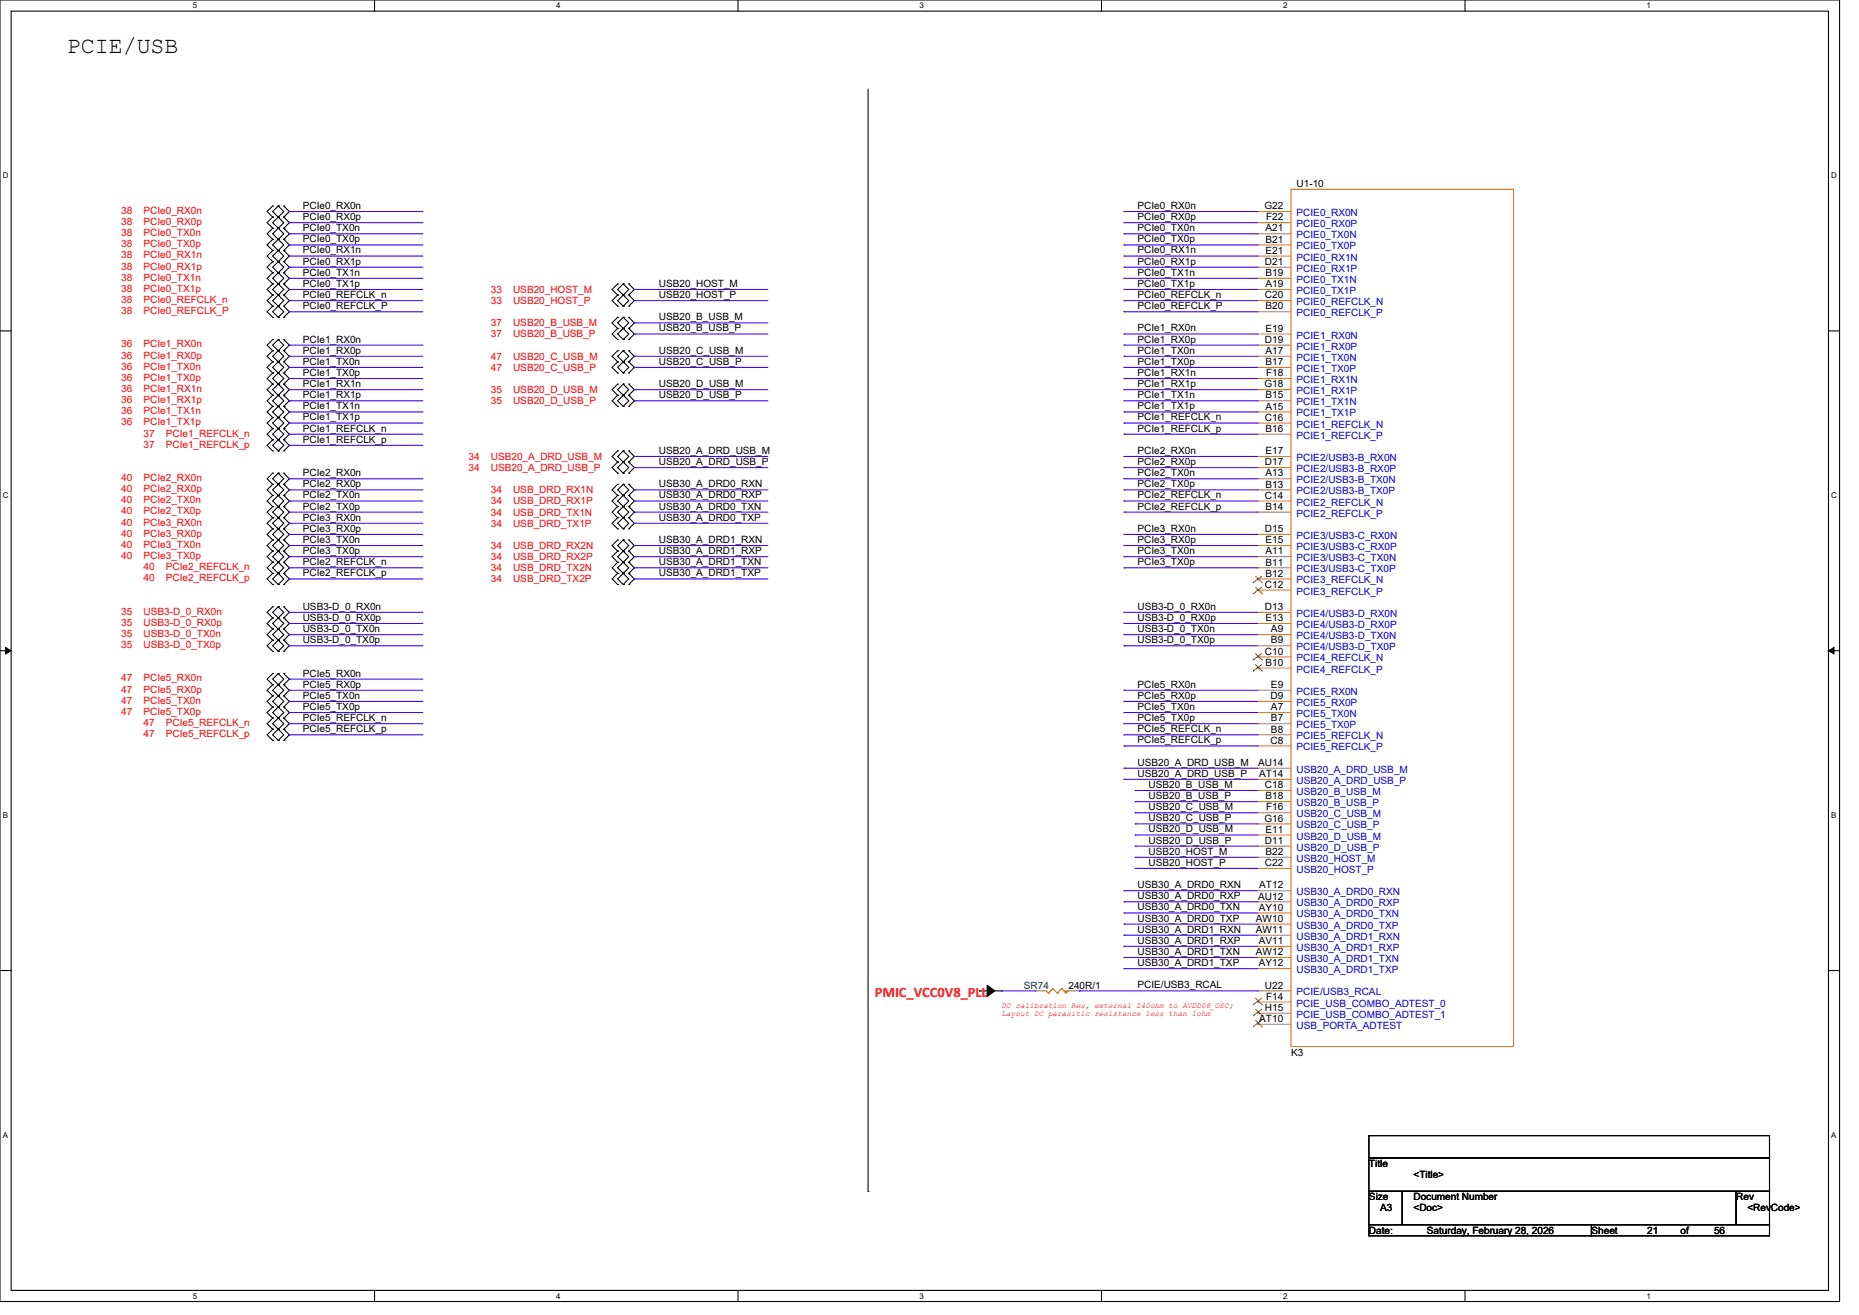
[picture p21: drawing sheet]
<svg xmlns="http://www.w3.org/2000/svg" width="297mm" height="210mm" viewBox="0 0 297 210" stroke-linecap="round" stroke-linejoin="round" font-family="sans-serif">
<defs><g id="words">
<text font-size="3.7" x="10.7" y="8.4">PCIE/USB</text>
<text font-size="2.3" fill="#f00" x="139.8" y="159.2">PMIC_VCC0V8_PLL</text>
<g font-size="1.6">
<text x="207.2" y="29.9">U1-10</text>
<text x="48.4" y="33.4">PCIe0_RX0n</text>
<text x="48.4" y="35.1">PCIe0_RX0p</text>
<text x="181.7" y="33.4">PCIe0_RX0n</text>
<text x="181.7" y="35.1">PCIe0_RX0p</text>
<text x="202" y="33.4">G22</text>
<text x="202.3" y="35.2">F22</text>
<text x="48.4" y="36.9">PCIe0_TX0n</text>
<text x="48.4" y="38.7">PCIe0_TX0p</text>
<text x="48.4" y="40.5">PCIe0_RX1n</text>
<text x="181.7" y="36.9">PCIe0_TX0n</text>
<text x="181.7" y="38.7">PCIe0_TX0p</text>
<text x="181.7" y="40.5">PCIe0_RX1n</text>
<text x="202.2" y="37">A21</text>
<text x="202.2" y="38.7">B21</text>
<text x="202.2" y="40.5">E21</text>
<text x="48.4" y="42.3">PCIe0_RX1p</text>
<text x="48.4" y="44">PCIe0_TX1n</text>
<text x="48.4" y="45.8">PCIe0_TX1p</text>
<text x="48.4" y="47.6">PCIe0_REFCLK_n</text>
<text x="105.3" y="47.6">USB20_HOST_P</text>
<text x="105.3" y="45.8">USB20_HOST_M</text>
<text x="181.7" y="42.3">PCIe0_RX1p</text>
<text x="181.7" y="44">PCIe0_TX1n</text>
<text x="181.7" y="45.8">PCIe0_TX1p</text>
<text x="181.7" y="47.6">PCIe0_REFCLK_n</text>
<text x="202.1" y="42.3">D21</text>
<text x="202.1" y="47.6">C20</text>
<text x="202.2" y="44.1">B19</text>
<text x="202.2" y="45.9">A19</text>
<text x="48.4" y="49.4">PCIe0_REFCLK_P</text>
<text x="105.3" y="51.1">USB20_B_USB_M</text>
<text x="105.3" y="52.9">USB20_B_USB_P</text>
<text x="181.7" y="49.4">PCIe0_REFCLK_P</text>
<text x="181.7" y="52.9">PCIe1_RX0n</text>
<text x="202.2" y="49.4">B20</text>
<text x="202.2" y="53">E19</text>
<text x="48.4" y="54.7">PCIe1_RX0n</text>
<text x="48.4" y="56.5">PCIe1_RX0p</text>
<text x="48.4" y="58.3">PCIe1_TX0n</text>
<text x="105.3" y="56.5">USB20_C_USB_M</text>
<text x="105.3" y="58.3">USB20_C_USB_P</text>
<text x="181.7" y="54.7">PCIe1_RX0p</text>
<text x="181.7" y="56.5">PCIe1_TX0n</text>
<text x="181.7" y="58.3">PCIe1_TX0p</text>
<text x="202.1" y="54.7">D19</text>
<text x="202.2" y="56.5">A17</text>
<text x="202.2" y="58.3">B17</text>
<text x="48.4" y="60">PCIe1_TX0p</text>
<text x="48.4" y="61.8">PCIe1_RX1n</text>
<text x="48.4" y="63.6">PCIe1_RX1p</text>
<text x="48.4" y="65.4">PCIe1_TX1n</text>
<text x="105.3" y="61.8">USB20_D_USB_M</text>
<text x="105.3" y="63.6">USB20_D_USB_P</text>
<text x="181.7" y="60">PCIe1_RX1n</text>
<text x="181.7" y="61.8">PCIe1_RX1p</text>
<text x="181.7" y="63.6">PCIe1_TX1n</text>
<text x="181.7" y="65.4">PCIe1_TX1p</text>
<text x="202" y="61.9">G18</text>
<text x="202.2" y="63.6">B15</text>
<text x="202.2" y="65.4">A15</text>
<text x="202.3" y="60.1">F18</text>
<text x="48.4" y="67.2">PCIe1_TX1p</text>
<text x="48.4" y="68.9">PCIe1_REFCLK_n</text>
<text x="48.4" y="70.7">PCIe1_REFCLK_p</text>
<text x="181.7" y="67.2">PCIe1_REFCLK_n</text>
<text x="181.7" y="68.9">PCIe1_REFCLK_p</text>
<text x="202.1" y="67.2">C16</text>
<text x="202.2" y="69">B16</text>
<text x="48.4" y="76">PCIe2_RX0n</text>
<text x="48.4" y="77.8">PCIe2_RX0p</text>
<text x="105.3" y="74.3">USB20_A_DRD_USB_P</text>
<text x="105.3" y="72.5">USB20_A_DRD_USB_M</text>
<text x="105.3" y="77.8">USB30_A_DRD0_RXN</text>
<text x="181.7" y="72.5">PCIe2_RX0n</text>
<text x="181.7" y="74.3">PCIe2_RX0p</text>
<text x="181.7" y="76">PCIe2_TX0n</text>
<text x="181.7" y="77.8">PCIe2_TX0p</text>
<text x="202.1" y="74.3">D17</text>
<text x="202.2" y="72.5">E17</text>
<text x="202.2" y="76.1">A13</text>
<text x="202.2" y="77.9">B13</text>
<text x="48.4" y="79.6">PCIe2_TX0n</text>
<text x="48.4" y="81.4">PCIe2_TX0p</text>
<text x="48.4" y="83.2">PCIe3_RX0n</text>
<text x="105.3" y="79.6">USB30_A_DRD0_RXP</text>
<text x="105.3" y="81.4">USB30_A_DRD0_TXN</text>
<text x="105.3" y="83.2">USB30_A_DRD0_TXP</text>
<text x="181.7" y="79.6">PCIe2_REFCLK_n</text>
<text x="181.7" y="81.4">PCIe2_REFCLK_p</text>
<text x="202.1" y="79.6">C14</text>
<text x="202.2" y="81.4">B14</text>
<text x="48.4" y="84.9">PCIe3_RX0p</text>
<text x="48.4" y="86.7">PCIe3_TX0n</text>
<text x="48.4" y="88.5">PCIe3_TX0p</text>
<text x="105.3" y="86.7">USB30_A_DRD1_RXN</text>
<text x="105.3" y="88.5">USB30_A_DRD1_RXP</text>
<text x="181.7" y="84.9">PCIe3_RX0n</text>
<text x="181.7" y="86.7">PCIe3_RX0p</text>
<text x="181.7" y="88.5">PCIe3_TX0n</text>
<text x="202.1" y="85">D15</text>
<text x="202.2" y="86.8">E15</text>
<text x="202.2" y="88.5">A11</text>
<text x="48.4" y="90.3">PCIe2_REFCLK_n</text>
<text x="48.4" y="92">PCIe2_REFCLK_p</text>
<text x="105.3" y="90.3">USB30_A_DRD1_TXN</text>
<text x="105.3" y="92">USB30_A_DRD1_TXP</text>
<text x="181.7" y="90.3">PCIe3_TX0p</text>
<text x="202.1" y="93.9">C12</text>
<text x="202.2" y="90.3">B11</text>
<text x="202.2" y="92.1">B12</text>
<text x="48.4" y="97.4">USB3-D_0_RX0n</text>
<text x="48.4" y="99.2">USB3-D_0_RX0p</text>
<text x="48.4" y="100.9">USB3-D_0_TX0n</text>
<text x="181.7" y="97.4">USB3-D_0_RX0n</text>
<text x="181.7" y="99.2">USB3-D_0_RX0p</text>
<text x="181.7" y="100.9">USB3-D_0_TX0n</text>
<text x="202.1" y="97.4">D13</text>
<text x="202.2" y="99.2">E13</text>
<text x="203.1" y="101">A9</text>
<text x="48.4" y="102.7">USB3-D_0_TX0p</text>
<text x="181.7" y="102.7">USB3-D_0_TX0p</text>
<text x="202.1" y="104.5">C10</text>
<text x="202.2" y="106.3">B10</text>
<text x="203.1" y="102.8">B9</text>
<text x="48.4" y="108">PCIe5_RX0n</text>
<text x="48.4" y="109.8">PCIe5_RX0p</text>
<text x="48.4" y="111.6">PCIe5_TX0n</text>
<text x="48.4" y="113.4">PCIe5_TX0p</text>
<text x="181.7" y="109.8">PCIe5_RX0n</text>
<text x="181.7" y="111.6">PCIe5_RX0p</text>
<text x="181.7" y="113.4">PCIe5_TX0n</text>
<text x="203" y="111.6">D9</text>
<text x="203.1" y="109.9">E9</text>
<text x="203.1" y="113.4">A7</text>
<text x="48.4" y="115.2">PCIe5_REFCLK_n</text>
<text x="48.4" y="116.9">PCIe5_REFCLK_p</text>
<text x="181.7" y="115.2">PCIe5_TX0p</text>
<text x="181.7" y="116.9">PCIe5_REFCLK_n</text>
<text x="181.7" y="118.7">PCIe5_REFCLK_p</text>
<text x="203" y="118.8">C8</text>
<text x="203.1" y="115.2">B7</text>
<text x="203.1" y="117">B8</text>
<text x="181.7" y="122.3">USB20_A_DRD_USB_M</text>
<text x="181.7" y="124">USB20_A_DRD_USB_P</text>
<text x="183.5" y="125.8">USB20_B_USB_M</text>
<text x="201" y="122.3">AU14</text>
<text x="201.2" y="124.1">AT14</text>
<text x="202.1" y="125.9">C18</text>
<text x="183.5" y="127.6">USB20_B_USB_P</text>
<text x="183.5" y="129.4">USB20_C_USB_M</text>
<text x="183.5" y="131.2">USB20_C_USB_P</text>
<text x="202" y="131.2">G16</text>
<text x="202.2" y="127.6">B18</text>
<text x="202.3" y="129.4">F16</text>
<text x="183.5" y="132.9">USB20_D_USB_M</text>
<text x="183.5" y="134.7">USB20_D_USB_P</text>
<text x="183.5" y="136.5">USB20_HOST_M</text>
<text x="202.1" y="134.8">D11</text>
<text x="202.2" y="133">E11</text>
<text x="202.2" y="136.5">B22</text>
<text x="181.7" y="141.8">USB30_A_DRD0_RXN</text>
<text x="181.7" y="143.6">USB30_A_DRD0_RXP</text>
<text x="183.5" y="138.3">USB20_HOST_P</text>
<text x="201" y="143.6">AU12</text>
<text x="201.2" y="141.9">AT12</text>
<text x="202.1" y="138.3">C22</text>
<text x="181.7" y="145.4">USB30_A_DRD0_TXN</text>
<text x="181.7" y="147.2">USB30_A_DRD0_TXP</text>
<text x="181.7" y="148.9">USB30_A_DRD1_RXN</text>
<text x="200.7" y="147.2">AW10</text>
<text x="200.7" y="149">AW11</text>
<text x="201.1" y="145.4">AY10</text>
<text x="181.7" y="150.7">USB30_A_DRD1_RXP</text>
<text x="181.7" y="152.5">USB30_A_DRD1_TXN</text>
<text x="181.7" y="154.3">USB30_A_DRD1_TXP</text>
<text x="200.7" y="152.5">AW12</text>
<text x="201.1" y="150.8">AV11</text>
<text x="201.1" y="154.3">AY12</text>
<text x="170.7" y="157.9">240R/1</text>
<text x="181.7" y="157.8">PCIE/USB3_RCAL</text>
<text x="202.1" y="157.9">U22</text>
<text x="202.1" y="161.4">H15</text>
<text x="202.3" y="159.6">F14</text>
<text x="201.2" y="163.2">AT10</text>
<text x="206.3" y="168.6">K3</text>
<text x="218.7" y="186.4">Title</text>
<text x="218.7" y="191.7">Size</text>
<text x="225.8" y="191.7">Document Number</text>
<text x="225.8" y="188.1">&lt;Title&gt;</text>
<text x="277.4" y="191.7">Rev</text>
<text x="218.7" y="197">Date:</text>
<text x="220.5" y="193.5">A3</text>
<text x="225.8" y="193.5">&lt;Doc&gt;</text>
<text x="228" y="197">Saturday, February 28, 2026</text>
<text x="254.3" y="197">Sheet</text>
<text x="263.2" y="197">21</text>
<text x="268.5" y="197">of</text>
<text x="273.8" y="197">56</text>
<text x="279.2" y="193.5">&lt;RevCode&gt;</text>
</g>
<g font-size="1.6" fill="#f00">
<text x="19.4" y="34.2">38</text>
<text x="19.4" y="35.9">38</text>
<text x="22.9" y="34.2">PCIe0_RX0n</text>
<text x="22.9" y="35.9">PCIe0_RX0p</text>
<text x="19.4" y="37.7">38</text>
<text x="19.4" y="39.5">38</text>
<text x="19.4" y="41.3">38</text>
<text x="22.9" y="37.7">PCIe0_TX0n</text>
<text x="22.9" y="39.5">PCIe0_TX0p</text>
<text x="22.9" y="41.3">PCIe0_RX1n</text>
<text x="19.4" y="43">38</text>
<text x="19.4" y="44.8">38</text>
<text x="19.4" y="46.6">38</text>
<text x="22.9" y="43">PCIe0_RX1p</text>
<text x="22.9" y="44.8">PCIe0_TX1n</text>
<text x="22.9" y="46.6">PCIe0_TX1p</text>
<text x="78.4" y="46.8">33</text>
<text x="82" y="46.8">USB20_HOST_M</text>
<text x="19.4" y="48.4">38</text>
<text x="19.4" y="50.2">38</text>
<text x="22.9" y="48.4">PCIe0_REFCLK_n</text>
<text x="22.9" y="50.2">PCIe0_REFCLK_P</text>
<text x="78.4" y="48.6">33</text>
<text x="78.4" y="52.1">37</text>
<text x="78.4" y="53.9">37</text>
<text x="82" y="48.6">USB20_HOST_P</text>
<text x="82" y="52.1">USB20_B_USB_M</text>
<text x="82" y="53.9">USB20_B_USB_P</text>
<text x="19.4" y="55.5">36</text>
<text x="19.4" y="57.3">36</text>
<text x="19.4" y="59">36</text>
<text x="22.9" y="55.5">PCIe1_RX0n</text>
<text x="22.9" y="57.3">PCIe1_RX0p</text>
<text x="22.9" y="59">PCIe1_TX0n</text>
<text x="78.4" y="57.4">47</text>
<text x="78.4" y="59.2">47</text>
<text x="82" y="57.4">USB20_C_USB_M</text>
<text x="82" y="59.2">USB20_C_USB_P</text>
<text x="19.4" y="60.8">36</text>
<text x="19.4" y="62.6">36</text>
<text x="19.4" y="64.4">36</text>
<text x="22.9" y="60.8">PCIe1_TX0p</text>
<text x="22.9" y="62.6">PCIe1_RX1n</text>
<text x="22.9" y="64.4">PCIe1_RX1p</text>
<text x="78.4" y="62.8">35</text>
<text x="78.4" y="64.6">35</text>
<text x="82" y="62.8">USB20_D_USB_M</text>
<text x="82" y="64.6">USB20_D_USB_P</text>
<text x="19.4" y="66.2">36</text>
<text x="19.4" y="67.9">36</text>
<text x="22.9" y="66.2">PCIe1_TX1n</text>
<text x="22.9" y="67.9">PCIe1_TX1p</text>
<text x="22.9" y="69.7">37</text>
<text x="22.9" y="71.5">37</text>
<text x="26.5" y="69.7">PCIe1_REFCLK_n</text>
<text x="26.5" y="71.5">PCIe1_REFCLK_p</text>
<text x="19.4" y="76.8">40</text>
<text x="22.9" y="76.8">PCIe2_RX0n</text>
<text x="74.9" y="75.2">34</text>
<text x="74.9" y="73.4">34</text>
<text x="78.4" y="75.2">USB20_A_DRD_USB_P</text>
<text x="78.4" y="73.4">USB20_A_DRD_USB_M</text>
<text x="19.4" y="78.6">40</text>
<text x="19.4" y="80.4">40</text>
<text x="19.4" y="82.2">40</text>
<text x="19.4" y="83.9">40</text>
<text x="22.9" y="78.6">PCIe2_RX0p</text>
<text x="22.9" y="80.4">PCIe2_TX0n</text>
<text x="22.9" y="82.2">PCIe2_TX0p</text>
<text x="22.9" y="83.9">PCIe3_RX0n</text>
<text x="78.4" y="78.8">34</text>
<text x="78.4" y="80.6">34</text>
<text x="78.4" y="82.3">34</text>
<text x="82" y="78.8">USB_DRD_RX1N</text>
<text x="82" y="80.6">USB_DRD_RX1P</text>
<text x="82" y="82.3">USB_DRD_TX1N</text>
<text x="19.4" y="85.7">40</text>
<text x="19.4" y="87.5">40</text>
<text x="19.4" y="89.3">40</text>
<text x="22.9" y="85.7">PCIe3_RX0p</text>
<text x="22.9" y="87.5">PCIe3_TX0n</text>
<text x="22.9" y="89.3">PCIe3_TX0p</text>
<text x="78.4" y="84.1">34</text>
<text x="78.4" y="87.7">34</text>
<text x="78.4" y="89.5">34</text>
<text x="82" y="84.1">USB_DRD_TX1P</text>
<text x="82" y="87.7">USB_DRD_RX2N</text>
<text x="82" y="89.5">USB_DRD_RX2P</text>
<text x="22.9" y="91">40</text>
<text x="22.9" y="92.8">40</text>
<text x="26.5" y="91">PCIe2_REFCLK_n</text>
<text x="26.5" y="92.8">PCIe2_REFCLK_p</text>
<text x="78.4" y="91.2">34</text>
<text x="78.4" y="93">34</text>
<text x="82" y="91.2">USB_DRD_TX2N</text>
<text x="82" y="93">USB_DRD_TX2P</text>
<text x="19.4" y="98.2">35</text>
<text x="19.4" y="99.9">35</text>
<text x="19.4" y="101.7">35</text>
<text x="22.9" y="98.2">USB3-D_0_RX0n</text>
<text x="22.9" y="99.9">USB3-D_0_RX0p</text>
<text x="22.9" y="101.7">USB3-D_0_TX0n</text>
<text x="19.4" y="103.5">35</text>
<text x="22.9" y="103.5">USB3-D_0_TX0p</text>
<text x="19.4" y="108.8">47</text>
<text x="19.4" y="110.6">47</text>
<text x="19.4" y="112.4">47</text>
<text x="22.9" y="108.8">PCIe5_RX0n</text>
<text x="22.9" y="110.6">PCIe5_RX0p</text>
<text x="22.9" y="112.4">PCIe5_TX0n</text>
<text x="19.4" y="114.2">47</text>
<text x="22.9" y="114.2">PCIe5_TX0p</text>
<text x="22.9" y="115.9">47</text>
<text x="22.9" y="117.7">47</text>
<text x="26.5" y="115.9">PCIe5_REFCLK_n</text>
<text x="26.5" y="117.7">PCIe5_REFCLK_p</text>
</g>
<g font-size="1.6" fill="#00c">
<text x="207.2" y="34.5">PCIE0_RX0N</text>
<text x="207.2" y="36.3">PCIE0_RX0P</text>
<text x="207.2" y="38.1">PCIE0_TX0N</text>
<text x="207.2" y="39.8">PCIE0_TX0P</text>
<text x="207.2" y="41.6">PCIE0_RX1N</text>
<text x="207.2" y="43.4">PCIE0_RX1P</text>
<text x="207.2" y="45.2">PCIE0_TX1N</text>
<text x="207.2" y="46.9">PCIE0_TX1P</text>
<text x="207.2" y="48.7">PCIE0_REFCLK_N</text>
<text x="207.2" y="50.5">PCIE0_REFCLK_P</text>
<text x="207.2" y="54.1">PCIE1_RX0N</text>
<text x="207.2" y="55.8">PCIE1_RX0P</text>
<text x="207.2" y="57.6">PCIE1_TX0N</text>
<text x="207.2" y="59.4">PCIE1_TX0P</text>
<text x="207.2" y="61.2">PCIE1_RX1N</text>
<text x="207.2" y="62.9">PCIE1_RX1P</text>
<text x="207.2" y="64.7">PCIE1_TX1N</text>
<text x="207.2" y="66.5">PCIE1_TX1P</text>
<text x="207.2" y="68.3">PCIE1_REFCLK_N</text>
<text x="207.2" y="70.1">PCIE1_REFCLK_P</text>
<text x="207.2" y="73.6">PCIE2/USB3-B_RX0N</text>
<text x="207.2" y="75.4">PCIE2/USB3-B_RX0P</text>
<text x="207.2" y="77.2">PCIE2/USB3-B_TX0N</text>
<text x="207.2" y="79">PCIE2/USB3-B_TX0P</text>
<text x="207.2" y="80.7">PCIE2_REFCLK_N</text>
<text x="207.2" y="82.5">PCIE2_REFCLK_P</text>
<text x="207.2" y="86.1">PCIE3/USB3-C_RX0N</text>
<text x="207.2" y="87.8">PCIE3/USB3-C_RX0P</text>
<text x="207.2" y="89.6">PCIE3/USB3-C_TX0N</text>
<text x="207.2" y="91.4">PCIE3/USB3-C_TX0P</text>
<text x="207.2" y="93.2">PCIE3_REFCLK_N</text>
<text x="207.2" y="95">PCIE3_REFCLK_P</text>
<text x="207.2" y="98.5">PCIE4/USB3-D_RX0N</text>
<text x="207.2" y="100.3">PCIE4/USB3-D_RX0P</text>
<text x="207.2" y="102.1">PCIE4/USB3-D_TX0N</text>
<text x="207.2" y="103.8">PCIE4/USB3-D_TX0P</text>
<text x="207.2" y="105.6">PCIE4_REFCLK_N</text>
<text x="207.2" y="107.4">PCIE4_REFCLK_P</text>
<text x="207.2" y="111">PCIE5_RX0N</text>
<text x="207.2" y="112.7">PCIE5_RX0P</text>
<text x="207.2" y="114.5">PCIE5_TX0N</text>
<text x="207.2" y="116.3">PCIE5_TX0P</text>
<text x="207.2" y="118.1">PCIE5_REFCLK_N</text>
<text x="207.2" y="119.8">PCIE5_REFCLK_P</text>
<text x="207.2" y="123.4">USB20_A_DRD_USB_M</text>
<text x="207.2" y="125.2">USB20_A_DRD_USB_P</text>
<text x="207.2" y="127">USB20_B_USB_M</text>
<text x="207.2" y="128.7">USB20_B_USB_P</text>
<text x="207.2" y="130.5">USB20_C_USB_M</text>
<text x="207.2" y="132.3">USB20_C_USB_P</text>
<text x="207.2" y="134.1">USB20_D_USB_M</text>
<text x="207.2" y="135.8">USB20_D_USB_P</text>
<text x="207.2" y="137.6">USB20_HOST_M</text>
<text x="207.2" y="139.4">USB20_HOST_P</text>
<text x="207.2" y="143">USB30_A_DRD0_RXN</text>
<text x="207.2" y="144.7">USB30_A_DRD0_RXP</text>
<text x="207.2" y="146.5">USB30_A_DRD0_TXN</text>
<text x="207.2" y="148.3">USB30_A_DRD0_TXP</text>
<text x="207.2" y="150.1">USB30_A_DRD1_RXN</text>
<text x="207.2" y="151.8">USB30_A_DRD1_RXP</text>
<text x="207.2" y="153.6">USB30_A_DRD1_TXN</text>
<text x="207.2" y="155.4">USB30_A_DRD1_TXP</text>
<text x="207.2" y="159">PCIE/USB3_RCAL</text>
<text x="207.2" y="160.7">PCIE_USB_COMBO_ADTEST_0</text>
<text x="207.2" y="162.5">PCIE_USB_COMBO_ADTEST_1</text>
<text x="207.2" y="164.3">USB_PORTA_ADTEST</text>
</g>
<text font-size="1.6" fill="#004040" x="163.6" y="157.9">SR74</text>
<g font-size="1.3">
<text x="30.8" y="1.3">5</text>
<text x="88.9" y="1.3">4</text>
<text x="146.9" y="1.3">3</text>
<text x="205" y="1.3">2</text>
<text x="263.1" y="1.3">1</text>
<text x=".4" y="28.5">D</text>
<text x="292.5" y="28.5">D</text>
<text x=".4" y="79.5">C</text>
<text x="292.5" y="79.5">C</text>
<text x=".4" y="130.6">B</text>
<text x="292.5" y="130.6">B</text>
<text x=".4" y="181.7">A</text>
<text x="292.5" y="181.7">A</text>
<text x="30.8" y="207.4">5</text>
<text x="88.9" y="207.4">4</text>
<text x="146.9" y="207.4">3</text>
<text x="205" y="207.4">2</text>
<text x="263.1" y="207.4">1</text>
</g>
<g font-size="1.2" fill="#f00">
<text x="160" y="161">DC calibration Res, external 240ohm to AVDD08_OSC;</text>
<text x="160" y="162.3">Layout DC parasitic resistance less than 1ohm</text>
</g>
</g></defs>
<path d="M0 0h293.9v207.8h-293.9zM1.8 1.8h290.3v204.3h-290.3z" fill="none" stroke="#000" stroke-width=".17"/>
<g fill="#fff">
<path d="M30.8 .2h.7v1.4h-.7z"/>
<path d="M30.8 206.2h.7v1.5h-.7z"/>
</g>
<path d="M59.8 0v1.8M59.8 206.1v1.7" fill="none" stroke="#000" stroke-width=".17"/>
<g fill="#fff">
<path d="M88.9 .2h.7v1.4h-.7z"/>
<path d="M88.9 206.2h.7v1.5h-.7z"/>
</g>
<path d="M117.9 0v1.8M117.9 206.1v1.7" fill="none" stroke="#000" stroke-width=".17"/>
<g fill="#fff">
<path d="M146.9 .2h.7v1.4h-.7z"/>
<path d="M146.9 206.2h.7v1.5h-.7z"/>
</g>
<path d="M176 0v1.8M176 206.1v1.7" fill="none" stroke="#000" stroke-width=".17"/>
<g fill="#fff">
<path d="M205 .2h.7v1.4h-.7z"/>
<path d="M205 206.2h.7v1.5h-.7z"/>
</g>
<path d="M234.1 0v1.8M234.1 206.1v1.7" fill="none" stroke="#000" stroke-width=".17"/>
<g fill="#fff">
<path d="M263.1 .2h.7v1.4h-.7z"/>
<path d="M263.1 206.2h.7v1.5h-.7z"/>
<path d="M.4 27.3h1v1.4h-1z"/>
<path d="M292.6 27.3h.9v1.4h-.9z"/>
<path d="M.4 78.4h1v1.4h-1z"/>
<path d="M292.6 78.4h.9v1.4h-.9z"/>
</g>
<path d="M0 52.8h1.8M292.1 52.8h1.8" fill="none" stroke="#000" stroke-width=".17"/>
<g fill="#fff">
<path d="M.4 129.4h.9v1.5h-.9z"/>
<path d="M292.6 129.4h.8v1.5h-.8z"/>
</g>
<path d="M0 103.9h1.8M292.1 103.9h1.8" fill="none" stroke="#000" stroke-width=".17"/>
<path d="M.9 103.4l.9 .5-.9 .5zM292.1 103.9l.9-.5v1z" fill="#000" stroke="#000" stroke-width=".16"/>
<g fill="#fff">
<path d="M.4 180.5h.9v1.4h-.9z"/>
<path d="M292.6 180.5h.8v1.4h-.8z"/>
</g>
<g fill="none" stroke="#000" stroke-width=".17">
<path d="M138.7 14.2v176M43.6 34.7h.1M43.6 32.9h.1M43.6 36.4h.1M43.6 38.2h.1M43.6 32.9l-.9 .9 .9 .9M43.6 36.4l-.9 .9 .9 .9M43.6 34.7l-.9 .9 .9 .8M43.6 38.2l-.9 .9 .9 .9M44.4 34.7h.1M44.4 32.9h.1M44.4 36.4h.1"/>
<path d="M44.4 38.2h.1M44.4 32.9l-.8 .9 1.7 1.8-1.7 1.7 1.7 1.8-1.7 1.8 1.7 1.8-1.7 1.7 1.7 1.8-1.7 1.8 1.7 1.8-.9 .9M44.4 32.9l.9 .9-1.7 1.8 1.7 1.7-1.7 1.8 1.7 1.8-1.7 1.8 1.7 1.7-1.7 1.8 .8 .9M45.3 34.7h.1M45.3 32.9h.1M45.3 36.4h.1M45.3 38.2h.1M45.3 36.4l.9 .9-.9 .9M45.3 32.9l.9 .9-.9 .9M45.3 38.2l.9 .9-.9 .9M45.3 34.7l.9 .9-.9 .8M43.6 40h.1"/>
<path d="M43.6 41.8h.1M43.6 43.6h.1M43.6 45.3h.1M43.6 47.1h.1M43.6 48.9h.1M43.6 50.7h.1M43.6 56h.1M43.6 54.2h.1M43.6 57.8h.1M43.6 59.6h.1M43.6 40l-.9 .9 .9 .9M43.6 41.8l-.9 .9 .9 .9"/>
<path d="M43.6 43.6l-.9 .8 .9 .9M43.6 45.3l-.9 .9 .9 .9M43.6 47.1l-.9 .9 .9 .9M43.6 48.9l-.9 .9 .9 .9M43.6 54.2l-.9 .9 .9 .9M43.6 57.8l-.9 .9 .9 .9M43.6 56l-.9 .9 .9 .9M43.6 59.6l-.9 .9 .9 .8M44.4 40h.1M44.4 41.8h.1M44.4 43.6h.1M44.4 45.3h.1"/>
<path d="M44.4 47.1h.1M44.4 48.9h.1M44.4 50.7h.1M44.4 56h.1M44.4 54.2h.1M44.4 57.8h.1M44.4 59.6h.1M44.4 47.1l.9 .9-1.7 1.8 .8 .9M44.4 54.2l-.8 .9 1.7 1.8-1.7 1.8 1.7 1.8-1.7 1.7 1.7 1.8-1.7 1.8 1.7 1.8-1.7 1.7 1.7 1.8-.9 .9M44.4 54.2l.9 .9-1.7 1.8 1.7 1.8-1.7 1.8 1.7 1.7-1.7 1.8 1.7 1.8-1.7 1.8 1.7 1.7-1.7 1.8 .8 .9M45.3 40h.1M45.3 41.8h.1"/>
<path d="M45.3 43.6h.1M45.3 45.3h.1M45.3 47.1h.1M45.3 48.9h.1M45.3 50.7h.1M45.3 56h.1M45.3 54.2h.1M45.3 57.8h.1M45.3 59.6h.1M45.3 40l.9 .9-.9 .9M45.3 41.8l.9 .9-.9 .9M45.3 43.6l.9 .8-.9 .9"/>
<path d="M45.3 45.3l.9 .9-.9 .9M45.3 47.1l.9 .9-.9 .9M45.3 48.9l.9 .9-.9 .9M45.3 57.8l.9 .9-.9 .9M45.3 54.2l.9 .9-.9 .9M45.3 59.6l.9 .9-.9 .8M45.3 56l.9 .9-.9 .9M98.7 47.1h.1M98.7 48.9h.1M98.7 45.3h.1M98.7 50.7h.1M98.7 52.5h.1"/>
<path d="M98.7 54.2h.1M98.7 56h.1M98.7 57.8h.1M98.7 59.6h.1M98.7 47.1l-.9 .9 .9 .9M98.7 50.7l-.9 .9 .9 .9M98.7 45.3l-.9 .9 .9 .9M98.7 52.5l-.9 .8 .9 .9M98.7 56l-.9 .9 .9 .9M98.7 57.8l-.9 .9 .9 .9M99.6 47.1h.1M99.6 48.9h.1"/>
<path d="M99.6 45.3h.1M99.6 50.7h.1M99.6 52.5h.1M99.6 54.2h.1M99.6 56h.1M99.6 57.8h.1M99.6 59.6h.1M99.6 45.3l.9 .9-1.8 1.8 .9 .9M99.6 45.3l-.9 .9 1.8 1.8-.9 .9M99.6 50.7l-.9 .9 1.8 1.7-.9 .9M99.6 50.7l.9 .9-1.8 1.7 .9 .9M99.6 56l-.9 .9 1.8 1.8-.9 .9"/>
<path d="M99.6 56l.9 .9-1.8 1.8 .9 .9M100.5 47.1h.1M100.5 48.9h.1M100.5 45.3h.1M100.5 50.7h.1M100.5 52.5h.1M100.5 54.2h.1M100.5 56h.1M100.5 57.8h.1M100.5 59.6h.1M100.5 50.7l.8 .9-.8 .9M100.5 47.1l.8 .9-.8 .9"/>
<path d="M100.5 45.3l.8 .9-.8 .9M100.5 56l.8 .9-.8 .9M100.5 52.5l.8 .8-.8 .9M100.5 57.8l.8 .9-.8 .9M43.6 61.3h.1M43.6 63.1h.1M43.6 64.9h.1M43.6 66.7h.1M43.6 68.5h.1M43.6 77.3h.1M43.6 75.6h.1M43.6 79.1h.1"/>
<path d="M43.6 70.2h.1M43.6 72h.1M43.6 61.3l-.9 .9 .9 .9M43.6 63.1l-.9 .9 .9 .9M43.6 64.9l-.9 .9 .9 .9M43.6 66.7l-.9 .9 .9 .9M43.6 68.5l-.9 .8 .9 .9M43.6 70.2l-.9 .9 .9 .9M43.6 75.6l-.9 .9 .9 .8M43.6 79.1l-.9 .9 .9 .9M43.6 77.3l-.9 .9 .9 .9M44.4 61.3h.1"/>
<path d="M44.4 63.1h.1M44.4 64.9h.1M44.4 66.7h.1M44.4 68.5h.1M44.4 77.3h.1M44.4 75.6h.1M44.4 79.1h.1M44.4 70.2h.1M44.4 72h.1M44.4 75.6l-.8 .9 1.7 1.7-1.7 1.8 1.7 1.8-1.7 1.8 1.7 1.7-1.7 1.8 1.7 1.8-1.7 1.8 .8 .9M44.4 75.6l.9 .9-1.7 1.7 1.7 1.8-1.7 1.8 1.7 1.8-1.7 1.7 1.7 1.8-1.7 1.8 1.7 1.8-1.7 1.8 .8 .8M45.3 61.3h.1"/>
<path d="M45.3 63.1h.1M45.3 64.9h.1M45.3 66.7h.1M45.3 68.5h.1M45.3 77.3h.1M45.3 75.6h.1M45.3 79.1h.1M45.3 70.2h.1M45.3 72h.1M45.3 61.3l.9 .9-.9 .9M45.3 63.1l.9 .9-.9 .9M45.3 64.9l.9 .9-.9 .9"/>
<path d="M45.3 68.5l.9 .8-.9 .9M45.3 66.7l.9 .9-.9 .9M45.3 79.1l.9 .9-.9 .9M45.3 75.6l.9 .9-.9 .8M45.3 77.3l.9 .9-.9 .9M45.3 70.2l.9 .9-.9 .9M98.7 61.3h.1M98.7 63.1h.1M98.7 64.9h.1M98.7 73.8h.1M98.7 75.6h.1M98.7 72h.1"/>
<path d="M98.7 77.3h.1M98.7 79.1h.1M98.7 61.3l-.9 .9 .9 .9M98.7 63.1l-.9 .9 .9 .9M98.7 73.8l-.9 .9 .9 .9M98.7 77.3l-.9 .9 .9 .9M98.7 72l-.9 .9 .9 .9M98.7 79.1l-.9 .9 .9 .9M99.6 61.3h.1M99.6 63.1h.1M99.6 64.9h.1M99.6 73.8h.1"/>
<path d="M99.6 75.6h.1M99.6 72h.1M99.6 77.3h.1M99.6 79.1h.1M99.6 61.3l-.9 .9 1.8 1.8-.9 .9M99.6 61.3l.9 .9-1.8 1.8 .9 .9M99.6 72l.9 .9-1.8 1.8 .9 .9M99.6 72l-.9 .9 1.8 1.8-.9 .9M99.6 77.3l-.9 .9 1.8 1.8-1.8 1.8 1.8 1.8-.9 .9M99.6 77.3l.9 .9-1.8 1.8 1.8 1.8-1.8 1.8 .9 .9M100.5 61.3h.1M100.5 63.1h.1"/>
<path d="M100.5 64.9h.1M100.5 73.8h.1M100.5 75.6h.1M100.5 72h.1M100.5 77.3h.1M100.5 79.1h.1M100.5 61.3l.8 .9-.8 .9M100.5 63.1l.8 .9-.8 .9M100.5 77.3l.8 .9-.8 .9M100.5 73.8l.8 .9-.8 .9M100.5 72l.8 .9-.8 .9M100.5 79.1l.8 .9-.8 .9"/>
<path d="M43.6 80.9h.1M43.6 82.7h.1M43.6 84.5h.1M43.6 86.2h.1M43.6 88h.1M43.6 89.8h.1M43.6 98.7h.1M43.6 96.9h.1M43.6 91.6h.1M43.6 93.3h.1M43.6 80.9l-.9 .9 .9 .9M43.6 82.7l-.9 .9 .9 .9"/>
<path d="M43.6 84.5l-.9 .8 .9 .9M43.6 86.2l-.9 .9 .9 .9M43.6 88l-.9 .9 .9 .9M43.6 89.8l-.9 .9 .9 .9M43.6 91.6l-.9 .9 .9 .8M43.6 96.9l-.9 .9 .9 .9M43.6 98.7l-.9 .9 .9 .9M44.4 80.9h.1M44.4 82.7h.1M44.4 84.5h.1M44.4 86.2h.1M44.4 88h.1"/>
<path d="M44.4 89.8h.1M44.4 98.7h.1M44.4 96.9h.1M44.4 91.6h.1M44.4 93.3h.1M44.4 96.9l.9 .9-1.7 1.8 1.7 1.7-1.7 1.8 .8 .9M44.4 96.9l-.8 .9 1.7 1.8-1.7 1.7 1.7 1.8-.9 .9M44.4 91.6l.9 .9-.9 .8M45.3 80.9h.1M45.3 82.7h.1M45.3 84.5h.1M45.3 86.2h.1"/>
<path d="M45.3 88h.1M45.3 89.8h.1M45.3 98.7h.1M45.3 96.9h.1M45.3 91.6h.1M45.3 93.3h.1M45.3 98.7l.9 .9-.9 .9M45.3 80.9l.9 .9-.9 .9M45.3 82.7l.9 .9-.9 .9M45.3 84.5l.9 .8-.9 .9M45.3 86.2l.9 .9-.9 .9M45.3 88l.9 .9-.9 .9"/>
<path d="M45.3 89.8l.9 .9-.9 .9M45.3 91.6l.9 .9-.9 .8M45.3 96.9l.9 .9-.9 .9M98.7 80.9h.1M98.7 82.7h.1M98.7 84.5h.1M98.7 86.2h.1M98.7 88h.1M98.7 89.8h.1M98.7 91.6h.1M98.7 93.3h.1M98.7 80.9l-.9 .9 .9 .9"/>
<path d="M98.7 82.7l-.9 .9 .9 .9M98.7 86.2l-.9 .9 .9 .9M98.7 89.8l-.9 .9 .9 .9M98.7 88l-.9 .9 .9 .9M98.7 91.6l-.9 .9 .9 .8M99.6 80.9h.1M99.6 82.7h.1M99.6 84.5h.1M99.6 86.2h.1M99.6 88h.1M99.6 89.8h.1M99.6 91.6h.1"/>
<path d="M99.6 93.3h.1M99.6 86.2l-.9 .9 1.8 1.8-1.8 1.8 1.8 1.8-.9 .8M99.6 86.2l.9 .9-1.8 1.8 1.8 1.8-1.8 1.8 .9 .8M100.5 80.9h.1M100.5 82.7h.1M100.5 84.5h.1M100.5 86.2h.1M100.5 88h.1M100.5 89.8h.1M100.5 91.6h.1M100.5 93.3h.1M100.5 80.9l.8 .9-.8 .9"/>
<path d="M100.5 82.7l.8 .9-.8 .9M100.5 86.2l.8 .9-.8 .9M100.5 89.8l.8 .9-.8 .9M100.5 91.6l.8 .9-.8 .8M100.5 88l.8 .9-.8 .9M43.6 100.5h.1M43.6 102.2h.1M43.6 104h.1M43.6 109.3h.1M43.6 107.6h.1M43.6 111.1h.1M43.6 112.9h.1"/>
<path d="M43.6 114.7h.1M43.6 116.5h.1M43.6 118.2h.1M43.6 102.2l-.9 .9 .9 .9M43.6 109.3l-.9 .9 .9 .9M43.6 112.9l-.9 .9 .9 .9M43.6 116.5l-.9 .8 .9 .9M43.6 100.5l-.9 .8 .9 .9M43.6 107.6l-.9 .9 .9 .8M43.6 111.1l-.9 .9 .9 .9M43.6 114.7l-.9 .9 .9 .9M44.4 100.5h.1"/>
<path d="M44.4 102.2h.1M44.4 104h.1M44.4 109.3h.1M44.4 107.6h.1M44.4 111.1h.1M44.4 112.9h.1M44.4 114.7h.1M44.4 116.5h.1M44.4 118.2h.1M44.4 107.6l-.8 .9 1.7 1.7-1.7 1.8 1.7 1.8-1.7 1.8 1.7 1.7-.9 .9M44.4 107.6l.9 .9-1.7 1.7 1.7 1.8-1.7 1.8 1.7 1.8-1.7 1.7 .8 .9M45.3 100.5h.1"/>
<path d="M45.3 102.2h.1M45.3 104h.1M45.3 109.3h.1M45.3 107.6h.1M45.3 111.1h.1M45.3 112.9h.1M45.3 114.7h.1M45.3 116.5h.1M45.3 118.2h.1M45.3 102.2l.9 .9-.9 .9M45.3 109.3l.9 .9-.9 .9M45.3 112.9l.9 .9-.9 .9"/>
<path d="M45.3 116.5l.9 .8-.9 .9M45.3 100.5l.9 .8-.9 .9M45.3 107.6l.9 .9-.9 .8M45.3 111.1l.9 .9-.9 .9M45.3 114.7l.9 .9-.9 .9M0 155h1.8M156.5 158.2h.1M156.5 158.2h1.9M158.8 158.2h1.2M160 158.2h.1M292.1 155h1.8M138.7 190.2h.1"/>
<path d="M218.7 181.4h64v3.5h-64zM218.7 184.9h64v5.3h-64zM218.7 190.2h5.3v5.4h-5.3zM218.7 195.6h35.6v1.8h-35.6zM224 190.2h53.4v5.4h-53.4zM254.3 195.6h28.4v1.8h-28.4zM277.4 190.2h5.3v5.4h-5.3z"/>
</g>
<path d="M157.7 157.4l1.3 .8-1.3 .9z" fill-rule="evenodd" fill="#000" stroke="#000" stroke-width=".17"/>
<path d="M206.2 30.2h35.6v136.9h-35.6zM167.1 158.2h.1M167.1 158.2l.4 .4M167.5 158.6h.1M168.2 157.9h.1M168.2 157.9l.7 .7M168.2 157.9l-.7 .7M168.9 158.6h.1M169.6 157.9h.1M169.6 157.9l-.7 .7M169.6 157.9l.7 .7" fill="none" stroke="#cc8006" stroke-width=".17"/>
<path d="M170 158.2h.7l-.4 .4z" fill-rule="evenodd" fill="#cc8006" stroke="#cc8006" stroke-width=".17"/>
<g fill="none" stroke="#a84" stroke-width=".17">
<path d="M200.9 33.8h.1M200.9 35.6h.1M200.9 37.3h.1M200.9 39.1h.1M200.9 33.8h5.3M200.9 35.6h5.3M200.9 37.3h5.3M200.9 39.1h5.3M200.9 40.9h.1M200.9 42.7h.1M200.9 44.4h.1M200.9 46.2h.1"/>
<path d="M200.9 48h.1M200.9 49.8h.1M200.9 53.3h.1M200.9 55.1h.1M200.9 56.9h.1M200.9 58.7h.1M200.9 40.9h5.3M200.9 42.7h5.3M200.9 44.4h5.3M200.9 46.2h5.3M200.9 48h5.3M200.9 49.8h5.3"/>
<path d="M200.9 53.3h5.3M200.9 55.1h5.3M200.9 56.9h5.3M200.9 58.7h5.3M200.9 60.5h.1M200.9 62.2h.1M200.9 64h.1M200.9 65.8h.1M200.9 67.6h.1M200.9 69.3h.1M200.9 72.9h.1M200.9 74.7h.1"/>
<path d="M200.9 76.5h.1M200.9 78.2h.1M200.9 60.5h5.3M200.9 62.2h5.3M200.9 64h5.3M200.9 65.8h5.3M200.9 67.6h5.3M200.9 69.3h5.3M200.9 72.9h5.3M200.9 74.7h5.3M200.9 76.5h5.3M200.9 78.2h5.3"/>
<path d="M200.9 80h.1M200.9 81.8h.1M200.9 85.3h.1M200.9 87.1h.1M200.9 88.9h.1M200.9 90.7h.1M200.9 92.5h.1M200.9 94.2h.1M200.9 97.8h.1M200.9 99.6h.1M200.9 80h5.3M200.9 81.8h5.3"/>
<path d="M200.9 85.3h5.3M200.9 87.1h5.3M200.9 88.9h5.3M200.9 90.7h5.3M200.9 92.5h5.3M200.9 94.2h5.3M200.9 97.8h5.3M200.9 99.6h5.3M200.9 101.3h.1M200.9 103.1h.1M200.9 104.9h.1M200.9 106.7h.1"/>
<path d="M200.9 110.2h.1M200.9 112h.1M200.9 113.8h.1M200.9 115.6h.1M200.9 117.3h.1M200.9 119.1h.1M200.9 101.3h5.3M200.9 103.1h5.3M200.9 104.9h5.3M200.9 106.7h5.3M200.9 110.2h5.3M200.9 112h5.3"/>
<path d="M200.9 113.8h5.3M200.9 115.6h5.3M200.9 117.3h5.3M200.9 119.1h5.3M200.9 122.7h.1M200.9 124.5h.1M200.9 126.2h.1M200.9 128h.1M200.9 129.8h.1M200.9 131.6h.1M200.9 133.3h.1M200.9 135.1h.1"/>
<path d="M200.9 136.9h.1M200.9 138.7h.1M200.9 122.7h5.3M200.9 124.5h5.3M200.9 126.2h5.3M200.9 128h5.3M200.9 129.8h5.3M200.9 131.6h5.3M200.9 133.3h5.3M200.9 135.1h5.3M200.9 136.9h5.3M200.9 138.7h5.3"/>
<path d="M165.4 158.2h.1M165.4 158.2h1.7M170.7 158.2h1.8M172.5 158.2h.1M200.9 158.2h.1M200.9 142.2h.1M200.9 144h.1M200.9 145.8h.1M200.9 147.6h.1M200.9 149.4h.1M200.9 151.1h.1M200.9 152.9h.1"/>
<path d="M200.9 154.7h.1M200.9 158.2h5.3M200.9 142.2h5.3M200.9 144h5.3M200.9 145.8h5.3M200.9 147.6h5.3M200.9 149.4h5.3M200.9 151.1h5.3M200.9 152.9h5.3M200.9 154.7h5.3M200.9 160h.1M200.9 161.8h.1"/>
<path d="M200.9 163.6h.1M200.9 160h5.3M200.9 161.8h5.3M200.9 163.6h5.3"/>
</g>
<g fill="none" stroke="#804000" stroke-width=".16">
<path d="M200.2 93.1h.1M200.2 94.8h.1M200.6 92l1 1.1M200.6 93.8l1 1M201.6 93.1h.1M201.6 94.8h.1M201.6 92l-1.4 1.1M201.6 93.8l-1.4 1M200.2 105.4h.1M200.2 107.2h.1M200.6 104.3l1 1.1M200.6 106.1l1 1.1"/>
<path d="M201.6 105.4h.1M201.6 107.2h.1M201.6 104.3l-1.4 1.1M201.6 106.1l-1.4 1.1M200.6 159.4l1 1M201.6 159.4l-1.4 1M200.2 160.4h.1M200.2 162.2h.1M200.2 164h.1M200.6 161.1l1 1.1M200.6 162.9l1 1.1M201.6 160.4h.1"/>
<path d="M201.6 162.2h.1M201.6 164h.1M201.6 161.1l-1.4 1.1M201.6 162.9l-1.4 1.1"/>
</g>
<g fill="none" stroke="#4200ff" stroke-width=".17">
<path d="M46.2 33.8h.1M46.2 35.6h.1M46.2 37.3h.1M46.2 39.1h.1M46.2 33.8h21.4M46.2 35.6h21.4M46.2 37.3h21.4M46.2 39.1h21.4M179.6 33.8h.1M179.6 35.6h.1M179.6 37.3h.1M179.6 39.1h.1"/>
<path d="M179.6 33.8h21.3M179.6 35.6h21.3M179.6 37.3h21.3M179.6 39.1h21.3M46.2 40.9h.1M46.2 42.7h.1M46.2 44.4h.1M46.2 46.2h.1M46.2 48h.1M46.2 49.8h.1M46.2 55.1h.1M46.2 56.9h.1"/>
<path d="M46.2 58.7h.1M46.2 40.9h21.4M46.2 42.7h21.4M46.2 44.4h21.4M46.2 46.2h21.4M46.2 48h21.4M46.2 49.8h21.4M46.2 55.1h21.4M46.2 56.9h21.4M46.2 58.7h21.4M101.3 48h.1M101.3 46.2h.1"/>
<path d="M101.3 51.6h.1M101.3 53.3h.1M101.3 56.9h.1M101.3 58.7h.1M101.3 46.2h21.4M101.3 48h21.4M101.3 53.3h21.4M101.3 56.9h21.4M101.3 58.7h21.4M101.3 51.6h21.4M179.6 40.9h.1M179.6 42.7h.1"/>
<path d="M179.6 44.4h.1M179.6 46.2h.1M179.6 48h.1M179.6 49.8h.1M179.6 53.3h.1M179.6 55.1h.1M179.6 56.9h.1M179.6 58.7h.1M179.6 40.9h21.3M179.6 42.7h21.3M179.6 44.4h21.3M179.6 46.2h21.3"/>
<path d="M179.6 48h21.3M179.6 49.8h21.3M179.6 53.3h21.3M179.6 55.1h21.3M179.6 56.9h21.3M179.6 58.7h21.3M46.2 60.5h.1M46.2 62.2h.1M46.2 64h.1M46.2 65.8h.1M46.2 67.6h.1M46.2 76.5h.1"/>
<path d="M46.2 78.2h.1M46.2 69.3h.1M46.2 71.1h.1M46.2 60.5h21.4M46.2 62.2h21.4M46.2 64h21.4M46.2 65.8h21.4M46.2 67.6h21.4M46.2 69.3h21.4M46.2 76.5h21.4M46.2 78.2h21.4M46.2 71.1h21.4"/>
<path d="M101.3 62.2h.1M101.3 64h.1M101.3 74.7h.1M101.3 72.9h.1M101.3 78.2h.1M101.3 62.2h21.4M101.3 64h21.4M101.3 72.9h21.4M101.3 74.7h21.4M101.3 78.2h21.4M179.6 60.5h.1M179.6 62.2h.1"/>
<path d="M179.6 64h.1M179.6 65.8h.1M179.6 67.6h.1M179.6 69.3h.1M179.6 72.9h.1M179.6 74.7h.1M179.6 76.5h.1M179.6 78.2h.1M179.6 60.5h21.3M179.6 62.2h21.3M179.6 64h21.3M179.6 65.8h21.3"/>
<path d="M179.6 67.6h21.3M179.6 69.3h21.3M179.6 72.9h21.3M179.6 74.7h21.3M179.6 76.5h21.3M179.6 78.2h21.3M46.2 80h.1M46.2 81.8h.1M46.2 83.6h.1M46.2 85.3h.1M46.2 87.1h.1M46.2 88.9h.1"/>
<path d="M46.2 97.8h.1M46.2 99.6h.1M46.2 90.7h.1M46.2 92.5h.1M46.2 80h21.4M46.2 81.8h21.4M46.2 85.3h21.4M46.2 87.1h21.4M46.2 88.9h21.4M46.2 90.7h21.4M46.2 97.8h21.4M46.2 99.6h21.4"/>
<path d="M46.2 83.6h21.4M46.2 92.5h21.4M101.3 80h.1M101.3 81.8h.1M101.3 83.6h.1M101.3 87.1h.1M101.3 88.9h.1M101.3 90.7h.1M101.3 92.5h.1M101.3 80h21.4M101.3 81.8h21.4M101.3 87.1h21.4"/>
<path d="M101.3 88.9h21.4M101.3 90.7h21.4M101.3 83.6h21.4M101.3 92.5h21.4M179.6 80h.1M179.6 81.8h.1M179.6 85.3h.1M179.6 87.1h.1M179.6 88.9h.1M179.6 90.7h.1M179.6 97.8h.1M179.6 99.6h.1"/>
<path d="M179.6 80h21.3M179.6 81.8h21.3M179.6 85.3h21.3M179.6 87.1h21.3M179.6 88.9h21.3M179.6 90.7h21.3M179.6 97.8h21.3M179.6 99.6h21.3M46.2 101.3h.1M46.2 103.1h.1M46.2 108.5h.1M46.2 110.2h.1"/>
<path d="M46.2 112h.1M46.2 113.8h.1M46.2 115.6h.1M46.2 117.3h.1M46.2 101.3h21.4M46.2 103.1h21.4M46.2 110.2h21.4M46.2 112h21.4M46.2 113.8h21.4M46.2 115.6h21.4M46.2 117.3h21.4M46.2 108.5h21.4"/>
<path d="M179.6 101.3h.1M179.6 103.1h.1M179.6 110.2h.1M179.6 112h.1M179.6 113.8h.1M179.6 115.6h.1M179.6 117.3h.1M179.6 119.1h.1M179.6 101.3h21.3M179.6 103.1h21.3M179.6 110.2h21.3M179.6 112h21.3"/>
<path d="M179.6 113.8h21.3M179.6 115.6h21.3M179.6 117.3h21.3M179.6 119.1h21.3M179.6 122.7h.1M179.6 124.5h.1M179.6 122.7h21.3M179.6 124.5h21.3M181.4 126.2h.1M181.4 128h.1M181.4 129.8h.1M181.4 131.6h.1"/>
<path d="M181.4 133.3h.1M181.4 135.1h.1M181.4 136.9h.1M181.4 138.7h.1M181.4 126.2h19.5M181.4 128h19.5M181.4 129.8h19.5M181.4 131.6h19.5M181.4 133.3h19.5M181.4 135.1h19.5M181.4 136.9h19.5M181.4 138.7h19.5"/>
<path d="M160 158.2h5.4M165.4 158.2h.1M172.5 158.2h.1M172.5 158.2h28.4M179.6 142.2h.1M179.6 144h.1M179.6 145.8h.1M179.6 147.6h.1M179.6 149.4h.1M179.6 151.1h.1M179.6 152.9h.1M179.6 154.7h.1"/>
<path d="M179.6 142.2h21.3M179.6 144h21.3M179.6 145.8h21.3M179.6 147.6h21.3M179.6 149.4h21.3M179.6 151.1h21.3M179.6 152.9h21.3M179.6 154.7h21.3"/>
</g>
<use href="#words"/>
</svg>
